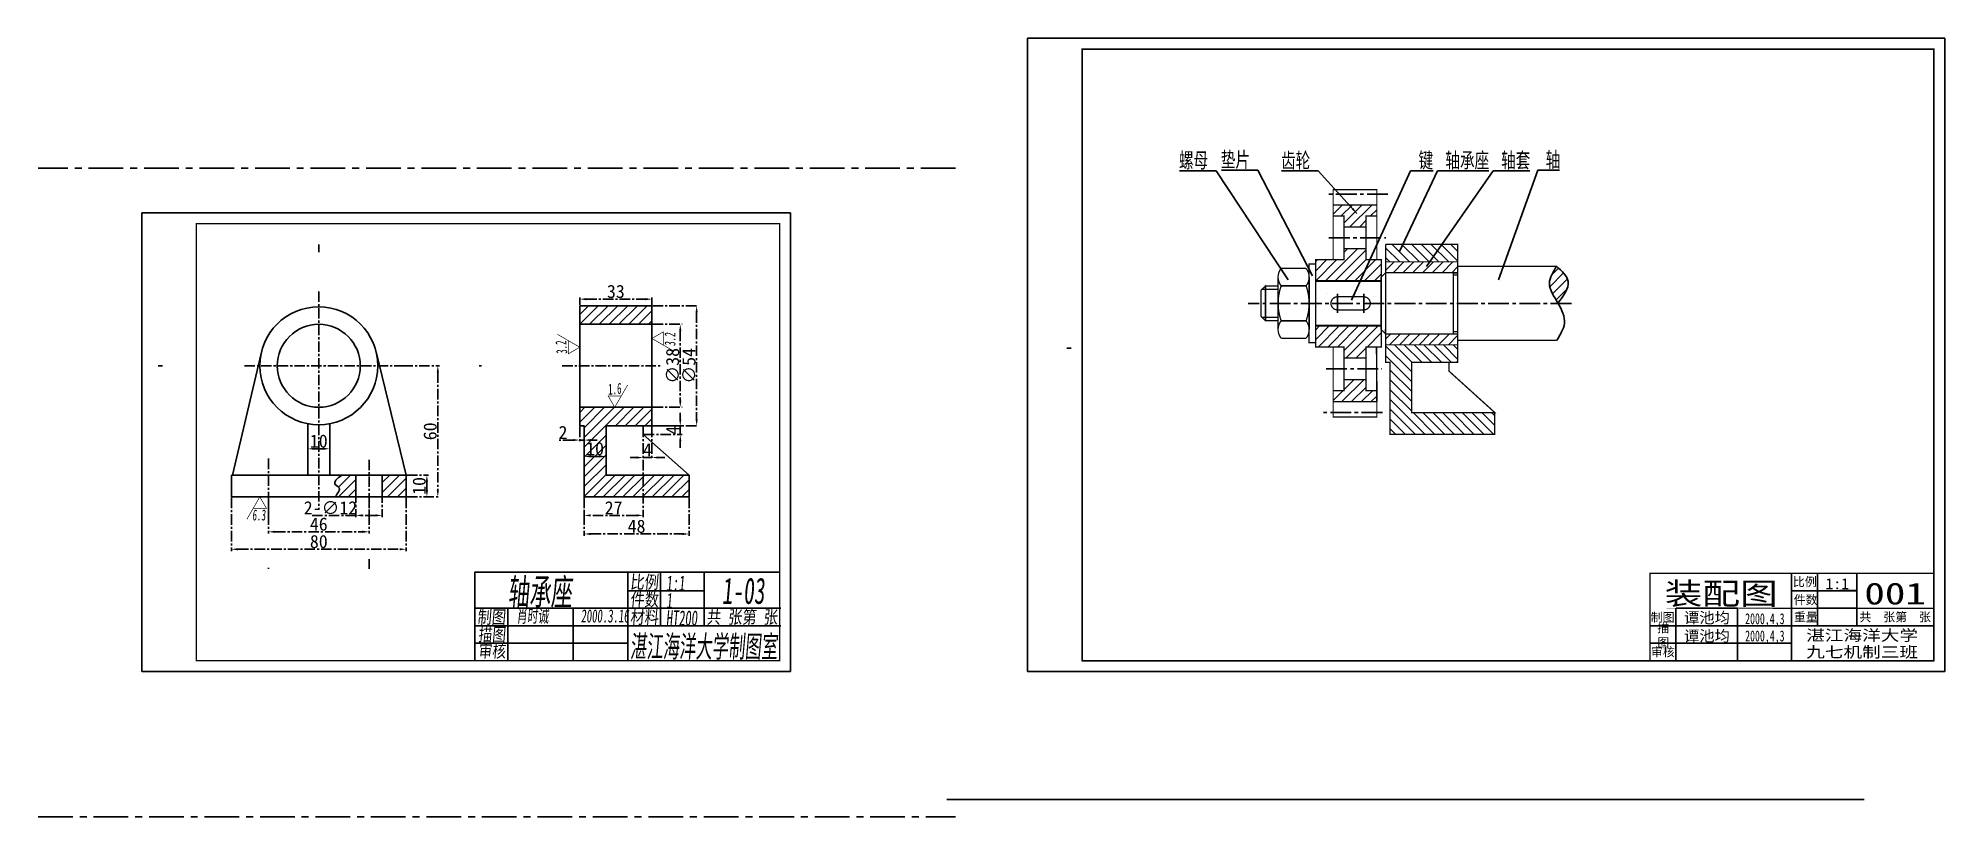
# Model space of a CAD drawing. Header units: millimetres. Extents: x -4100 to 463, y -95 to 2875.
# Drawn here: x -410 to 463, y -10 to 347 of the extents above; entities that cross this region are included whole.
import ezdxf
from ezdxf.enums import TextEntityAlignment as Align

# ---------------------------------------------------------------- set-up
doc = ezdxf.new("R2010")
doc.units = ezdxf.units.MM
doc.header["$LTSCALE"] = 0.5
doc.linetypes.add('CENTER', pattern=[50.8, 31.75, -6.35, 6.35, -6.35])
doc.linetypes.add('CENTER2', pattern=[28.575, 19.05, -3.175, 3.175, -3.175])
for name, color, linetype, lineweight in [('中心线', 1, 'CENTER', 25), ('文本', 6, 'Continuous', 25), ('细实线', 2, 'Continuous', 25)]:
    doc.layers.add(name, color=color, linetype=linetype, lineweight=lineweight)
for name, color, linetype in [('图块', 6, 'Continuous'), ('实体', 7, 'Continuous'), ('标注', 5, 'Continuous')]:
    doc.layers.add(name, color=color, linetype=linetype)
doc.styles.add('DIM', font='italicc.shx', dxfattribs={"width": 0.7})
doc.styles.add('TEXT', font='simfang.ttf', dxfattribs={"width": 0.7})
doc.dimstyles.new('JXZT', dxfattribs={"dimtxt": 7, "dimasz": 3, "dimexe": 1.25, "dimexo": 0.625, "dimtad": 1, "dimtoh": 1, "dimdec": 0, "dimtxsty": 'DIM', "dimblk2": 'ARCHTICK', "dimcen": 2.5, "dimadec": 0, "dimazin": 0, "dimtm": 1e-09, "dimtfac": 1, "dimtdec": 0, "dimtmove": 0, "dimatfit": 3, "dimfxl": 0, "dimarcsym": 0})
doc.dimstyles.get("Standard").update_dxf_attribs({"dimtxt": 7, "dimasz": 3, "dimexe": 0.8, "dimexo": 0.3625, "dimgap": 0.5, "dimtad": 1, "dimdec": 0, "dimzin": 0, "dimdsep": 46, "dimtxsty": 'Standard', "dimcen": 1.09, "dimclrd": 5, "dimclre": 5, "dimclrt": 5, "dimadec": 0, "dimazin": 0, "dimtfac": 1, "dimtdec": 0, "dimtmove": 0, "dimatfit": 3, "dimfxl": 0, "dimtolj": 1, "dimtzin": 0, "dimarcsym": 0})

msp = doc.modelspace()

# ---------------------------------------------------------------- texts
at = {"layer": '文本', "char_height": 7, "style": 'DIM'}
for s, insert, attachment_point in [('{\\f仿宋_GB2312|b0|i0|c134|p49;螺母}', (125.67, 286.82), 9), ('{\\f仿宋_GB2312|b0|i0|c134|p49;垫片}', (144.88, 287.12), 9), ('{\\f仿宋_GB2312|b0|i0|c134|p49;齿轮}', (172.47, 286.82), 9), ('{\\f仿宋_GB2312|b0|i0|c134|p49;键}', (222.03, 286.82), 7), ('{\\f仿宋_GB2312|b0|i0|c134|p49;轴承座}', (234.32, 286.82), 7), ('{\\f仿宋_GB2312|b0|i0|c134|p49;轴套}', (259.82, 286.82), 7), ('{\\f仿宋_GB2312|b0|i0|c134|p49;轴}', (280.23, 287.12), 7)]:
    msp.add_mtext(s, dxfattribs=dict(at, insert=insert, attachment_point=attachment_point))

# ---------------------------------------------------------------- blocks, each defined once
blk = doc.blocks.new('RA')
at = {"layer": '图块', "const_width": 0.3}
blk.add_lwpolyline([(5.887, 10.196), (0, 0), (-3, 5.196), (3, 5.196), (-3, 5.196)], dxfattribs=at)
at = {"layer": '图块', "style": 'TEXT', "oblique": 5, "width": 0.6}
blk.add_attdef('RA', (-3, 5.696), '', height=5, rotation=5, dxfattribs=at)
blk = doc.blocks.new('RA1')
at = {"layer": '图块', "const_width": 0.3}
blk.add_lwpolyline([(-5.887, -10.196), (0, 0), (3, -5.196), (-3, -5.196), (3, -5.196)], dxfattribs=at)
at = {"layer": '实体', "ltscale": 0.3, "style": 'TEXT', "oblique": 5, "width": 0.6}
blk.add_attdef('RA', (-3.5, -10.804), '', height=5, dxfattribs=at)
blk = doc.blocks.new('*D6')
at = {"color": 5, "linetype": 'ByBlock', "ltscale": 0.3}
for p, q in [((281.3625, 225.5), (294.8, 225.5)), ((294, 222.5), (294, 190.5)), ((281.3625, 187.5), (294.8, 187.5))]:
    blk.add_line(p, q, dxfattribs=at)
for points in [[(293.5, 222.5), (294.5, 222.5), (294, 225.5)], [(293.5, 190.5), (294.5, 190.5), (294, 187.5)]]:
    blk.add_solid(points, dxfattribs=at)
at = {"layer": 'DEFPOINTS', "color": 0, "linetype": 'ByBlock', "ltscale": 0.3}
for p in [(281, 225.5), (281, 187.5), (294, 187.5)]:
    blk.add_point(p, dxfattribs=at)
at = {"color": 5, "linetype": 'ByBlock', "ltscale": 0.3, "insert": (290.5, 206.5), "char_height": 6, "attachment_point": 5, "rotation": 90}
blk.add_mtext('\\A1;∅38', dxfattribs=at)
blk = doc.blocks.new('*D7')
at = {"color": 5, "linetype": 'ByBlock', "ltscale": 0.3}
for p, q in [((281.3625, 234), (302.3, 234)), ((301.5, 231), (301.5, 182)), ((281.3625, 179), (302.3, 179))]:
    blk.add_line(p, q, dxfattribs=at)
for points in [[(301, 231), (302, 231), (301.5, 234)], [(301, 182), (302, 182), (301.5, 179)]]:
    blk.add_solid(points, dxfattribs=at)
at = {"layer": 'DEFPOINTS', "color": 0, "linetype": 'ByBlock', "ltscale": 0.3}
for p in [(281, 234), (281, 179), (301.5, 179)]:
    blk.add_point(p, dxfattribs=at)
at = {"color": 5, "linetype": 'ByBlock', "ltscale": 0.3, "insert": (298, 206.5), "char_height": 6, "attachment_point": 5, "rotation": 90}
blk.add_mtext('\\A1;∅54', dxfattribs=at)
blk = doc.blocks.new('*D8')
at = {"color": 5, "linetype": 'ByBlock', "ltscale": 0.3}
for p, q in [((294, 182), (294, 185)), ((277.3625, 179), (294.8, 179)), ((294, 179), (294, 175)), ((277.3625, 175), (294.8, 175)), ((294, 172), (294, 169))]:
    blk.add_line(p, q, dxfattribs=at)
for points in [[(293.5, 182), (294.5, 182), (294, 179)], [(293.5, 172), (294.5, 172), (294, 175)]]:
    blk.add_solid(points, dxfattribs=at)
at = {"layer": 'DEFPOINTS', "color": 0, "linetype": 'ByBlock', "ltscale": 0.3}
for p in [(277, 179), (277, 175), (294, 175)]:
    blk.add_point(p, dxfattribs=at)
at = {"color": 5, "linetype": 'ByBlock', "ltscale": 0.3, "insert": (290.5, 177), "char_height": 6, "attachment_point": 5, "rotation": 90}
blk.add_mtext('\\A1;4', dxfattribs=at)
blk = doc.blocks.new('*D9')
at = {"color": 5, "linetype": 'ByBlock', "ltscale": 0.3}
for p, q in [((277, 178.6375), (277, 163.7)), ((281, 178.6375), (281, 163.7)), ((274, 164.5), (271, 164.5)), ((281, 164.5), (277, 164.5)), ((284, 164.5), (287, 164.5))]:
    blk.add_line(p, q, dxfattribs=at)
for points in [[(274, 165), (274, 164), (277, 164.5)], [(284, 165), (284, 164), (281, 164.5)]]:
    blk.add_solid(points, dxfattribs=at)
at = {"layer": 'DEFPOINTS', "color": 0, "linetype": 'ByBlock', "ltscale": 0.3}
for p in [(277, 179), (281, 179), (277, 164.5)]:
    blk.add_point(p, dxfattribs=at)
at = {"color": 5, "linetype": 'ByBlock', "ltscale": 0.3, "insert": (279, 168), "char_height": 6, "attachment_point": 5}
blk.add_mtext('\\A1;4', dxfattribs=at)
blk = doc.blocks.new('*D10')
at = {"color": 5, "linetype": 'ByBlock', "ltscale": 0.3}
for p, q in [((248, 234.3625), (248, 237.8)), ((281, 234.3625), (281, 237.8)), ((251, 237), (278, 237))]:
    blk.add_line(p, q, dxfattribs=at)
for points in [[(251, 237.5), (251, 236.5), (248, 237)], [(278, 237.5), (278, 236.5), (281, 237)]]:
    blk.add_solid(points, dxfattribs=at)
at = {"layer": 'DEFPOINTS', "color": 0, "linetype": 'ByBlock', "ltscale": 0.3}
for p in [(281, 237), (248, 234), (281, 234)]:
    blk.add_point(p, dxfattribs=at)
at = {"color": 5, "linetype": 'ByBlock', "ltscale": 0.3, "insert": (264.5, 240.5), "char_height": 6, "attachment_point": 5}
blk.add_mtext('\\A1;33', dxfattribs=at)
blk = doc.blocks.new('*D11')
at = {"color": 5, "linetype": 'ByBlock', "ltscale": 0.3}
for p, q in [((250, 164.8625), (250, 165.8)), ((253, 165), (257, 165)), ((260, 164.8625), (260, 165.8))]:
    blk.add_line(p, q, dxfattribs=at)
for points in [[(253, 165.5), (253, 164.5), (250, 165)], [(257, 165.5), (257, 164.5), (260, 165)]]:
    blk.add_solid(points, dxfattribs=at)
at = {"layer": 'DEFPOINTS', "color": 0, "linetype": 'ByBlock', "ltscale": 0.3}
for p in [(260, 165), (250, 164.5), (260, 164.5)]:
    blk.add_point(p, dxfattribs=at)
at = {"color": 5, "linetype": 'ByBlock', "ltscale": 0.3, "insert": (255, 168.5), "char_height": 6, "attachment_point": 5}
blk.add_mtext('\\A1;10', dxfattribs=at)
blk = doc.blocks.new('*D12')
at = {"color": 5, "linetype": 'ByBlock', "ltscale": 0.3}
for p, q in [((248, 178.6375), (248, 171.7)), ((250, 178.6375), (250, 171.7)), ((245, 172.5), (238.6, 172.5)), ((250, 172.5), (248, 172.5)), ((253, 172.5), (256, 172.5))]:
    blk.add_line(p, q, dxfattribs=at)
for points in [[(245, 173), (245, 172), (248, 172.5)], [(253, 173), (253, 172), (250, 172.5)]]:
    blk.add_solid(points, dxfattribs=at)
at = {"layer": 'DEFPOINTS', "color": 0, "linetype": 'ByBlock', "ltscale": 0.3}
for p in [(248, 179), (250, 179), (248, 172.5)]:
    blk.add_point(p, dxfattribs=at)
at = {"color": 5, "linetype": 'ByBlock', "ltscale": 0.3, "insert": (240.3, 176), "char_height": 6, "attachment_point": 5}
blk.add_mtext('\\A1;2', dxfattribs=at)
blk = doc.blocks.new('*D13')
at = {"color": 5, "linetype": 'ByBlock', "ltscale": 0.3}
for p, q in [((250, 178.6375), (250, 137.2)), ((277, 178.6375), (277, 137.2)), ((274, 138), (253, 138))]:
    blk.add_line(p, q, dxfattribs=at)
for points in [[(253, 138.5), (253, 137.5), (250, 138)], [(274, 138.5), (274, 137.5), (277, 138)]]:
    blk.add_solid(points, dxfattribs=at)
at = {"layer": 'DEFPOINTS', "color": 0, "linetype": 'ByBlock', "ltscale": 0.3}
for p in [(250, 179), (277, 179), (250, 138)]:
    blk.add_point(p, dxfattribs=at)
at = {"color": 5, "linetype": 'ByBlock', "ltscale": 0.3, "insert": (263.5, 141.5), "char_height": 6, "attachment_point": 5}
blk.add_mtext('\\A1;27', dxfattribs=at)
blk = doc.blocks.new('*D14')
at = {"color": 5, "linetype": 'ByBlock', "ltscale": 0.3}
for p, q in [((250, 146.1375), (250, 128.7)), ((298, 146.1375), (298, 128.7)), ((253, 129.5), (295, 129.5))]:
    blk.add_line(p, q, dxfattribs=at)
for points in [[(253, 130), (253, 129), (250, 129.5)], [(295, 130), (295, 129), (298, 129.5)]]:
    blk.add_solid(points, dxfattribs=at)
at = {"layer": 'DEFPOINTS', "color": 0, "linetype": 'ByBlock', "ltscale": 0.3}
for p in [(250, 146.5), (298, 146.5), (298, 129.5)]:
    blk.add_point(p, dxfattribs=at)
at = {"color": 5, "linetype": 'ByBlock', "ltscale": 0.3, "insert": (274, 133), "char_height": 6, "attachment_point": 5}
blk.add_mtext('\\A1;48', dxfattribs=at)
blk = doc.blocks.new('*D15')
at = {"color": 5, "linetype": 'ByBlock', "ltscale": 0.3}
for p, q in [((145.5, 156.137), (145.5, 137.2)), ((157.5, 156.137), (157.5, 137.2)), ((145.5, 138), (125.214, 138)), ((154.5, 138), (148.5, 138))]:
    blk.add_line(p, q, dxfattribs=at)
for points in [[(148.5, 138.5), (148.5, 137.5), (145.5, 138)], [(154.5, 138.5), (154.5, 137.5), (157.5, 138)]]:
    blk.add_solid(points, dxfattribs=at)
at = {"layer": 'DEFPOINTS', "color": 0, "linetype": 'ByBlock', "ltscale": 0.3}
for p in [(145.5, 156.5), (157.5, 156.5), (145.5, 138)]:
    blk.add_point(p, dxfattribs=at)
at = {"color": 5, "linetype": 'ByBlock', "ltscale": 0.3, "insert": (133.857, 141.5), "char_height": 6, "attachment_point": 5}
blk.add_mtext('\\A1;2-∅12', dxfattribs=at)
blk = doc.blocks.new('*D16')
at = {"color": 5, "linetype": 'ByBlock', "ltscale": 0.3}
for p, q in [((105.5, 146.1375), (105.5, 129.7)), ((151.5, 146.1375), (151.5, 129.7)), ((108.5, 130.5), (148.5, 130.5))]:
    blk.add_line(p, q, dxfattribs=at)
for points in [[(108.5, 131), (108.5, 130), (105.5, 130.5)], [(148.5, 131), (148.5, 130), (151.5, 130.5)]]:
    blk.add_solid(points, dxfattribs=at)
at = {"layer": 'DEFPOINTS', "color": 0, "linetype": 'ByBlock', "ltscale": 0.3}
for p in [(105.5, 146.5), (151.5, 146.5), (151.5, 130.5)]:
    blk.add_point(p, dxfattribs=at)
at = {"color": 5, "linetype": 'ByBlock', "ltscale": 0.3, "insert": (128.5, 134), "char_height": 6, "attachment_point": 5}
blk.add_mtext('\\A1;46', dxfattribs=at)
blk = doc.blocks.new('*D17')
at = {"color": 5, "linetype": 'ByBlock', "ltscale": 0.3}
for p, q in [((88.5, 146.1375), (88.5, 121.7)), ((168.5, 146.1375), (168.5, 121.7)), ((91.5, 122.5), (165.5, 122.5))]:
    blk.add_line(p, q, dxfattribs=at)
for points in [[(91.5, 123), (91.5, 122), (88.5, 122.5)], [(165.5, 123), (165.5, 122), (168.5, 122.5)]]:
    blk.add_solid(points, dxfattribs=at)
at = {"layer": 'DEFPOINTS', "color": 0, "linetype": 'ByBlock', "ltscale": 0.3}
for p in [(88.5, 146.5), (168.5, 146.5), (168.5, 122.5)]:
    blk.add_point(p, dxfattribs=at)
at = {"color": 5, "linetype": 'ByBlock', "ltscale": 0.3, "insert": (128.5, 126), "char_height": 6, "attachment_point": 5}
blk.add_mtext('\\A1;80', dxfattribs=at)
blk = doc.blocks.new('*D18')
at = {"color": 5, "linetype": 'ByBlock', "ltscale": 0.3}
for p, q in [((123.5, 168.6375), (123.5, 167.7)), ((130.5, 168.5), (126.5, 168.5)), ((133.5, 168.6375), (133.5, 167.7))]:
    blk.add_line(p, q, dxfattribs=at)
for points in [[(126.5, 169), (126.5, 168), (123.5, 168.5)], [(130.5, 169), (130.5, 168), (133.5, 168.5)]]:
    blk.add_solid(points, dxfattribs=at)
at = {"layer": 'DEFPOINTS', "color": 0, "linetype": 'ByBlock', "ltscale": 0.3}
for p in [(123.5, 169), (123.5, 168.5), (133.5, 169)]:
    blk.add_point(p, dxfattribs=at)
at = {"color": 5, "linetype": 'ByBlock', "ltscale": 0.3, "insert": (128.5, 172), "char_height": 6, "attachment_point": 5}
blk.add_mtext('\\A1;10', dxfattribs=at)
blk = doc.blocks.new('*D19')
at = {"color": 5, "linetype": 'ByBlock', "ltscale": 0.3}
for p, q in [((168.8625, 156.5), (178.8, 156.5)), ((178, 149.5), (178, 153.5)), ((168.8625, 146.5), (178.8, 146.5))]:
    blk.add_line(p, q, dxfattribs=at)
for points in [[(177.5, 153.5), (178.5, 153.5), (178, 156.5)], [(177.5, 149.5), (178.5, 149.5), (178, 146.5)]]:
    blk.add_solid(points, dxfattribs=at)
at = {"layer": 'DEFPOINTS', "color": 0, "linetype": 'ByBlock', "ltscale": 0.3}
for p in [(168.5, 156.5), (178, 156.5), (168.5, 146.5)]:
    blk.add_point(p, dxfattribs=at)
at = {"color": 5, "linetype": 'ByBlock', "ltscale": 0.3, "insert": (174.5, 151.5), "char_height": 6, "attachment_point": 5, "rotation": 90}
blk.add_mtext('\\A1;10', dxfattribs=at)
blk = doc.blocks.new('*D20')
at = {"color": 5, "linetype": 'ByBlock', "ltscale": 0.3}
for p, q in [((166.8625, 206.5), (183.8, 206.5)), ((183, 203.5), (183, 149.5)), ((168.8625, 146.5), (183.8, 146.5))]:
    blk.add_line(p, q, dxfattribs=at)
for points in [[(182.5, 203.5), (183.5, 203.5), (183, 206.5)], [(182.5, 149.5), (183.5, 149.5), (183, 146.5)]]:
    blk.add_solid(points, dxfattribs=at)
at = {"layer": 'DEFPOINTS', "color": 0, "linetype": 'ByBlock', "ltscale": 0.3}
for p in [(166.5, 206.5), (168.5, 146.5), (183, 146.5)]:
    blk.add_point(p, dxfattribs=at)
at = {"color": 5, "linetype": 'ByBlock', "ltscale": 0.3, "insert": (179.5, 176.5), "char_height": 6, "attachment_point": 5, "rotation": 90}
blk.add_mtext('\\A1;60', dxfattribs=at)
blk = doc.blocks.new('A4')
for p, q in [((297, 210), (0, 210)), ((0, 210), (0, 0)), ((297, 0), (297, 210)), ((152.5, 45.5), (291.5, 45.5)), ((152.5, 5), (152.5, 45.5)), ((222.5, 45), (222.5, 5)), ((237.5, 45), (237.5, 21)), ((257.5, 45), (257.5, 21)), ((222.5, 37), (257.5, 37)), ((152.5, 29), (292.5, 29)), ((167.5, 29), (167.5, 5)), ((197.5, 29), (197.5, 5)), ((152.5, 21), (292.5, 21)), ((152.5, 13), (222.5, 13)), ((0, 0), (297, 0)), ((0, 0), (210, 0)), ((0, 0), (0, 0))]:
    blk.add_line(p, q)
at = {"const_width": 0.6}
blk.add_lwpolyline([(25, 5), (292, 5), (292, 205), (25, 205)], close=True, dxfattribs=at)
blk.add_lwpolyline([(292, 5), (292, 45.5), (152.5, 45.5), (152.5, 5), (292, 5)], dxfattribs=at)
at = {"style": 'TEXT', "oblique": 5}
for s, height, width, p, p2 in [('比例', 6, 0.782878, (223.5, 38), (236.5, 38)), ('件数', 6, 0.782878, (223.5, 30), (236.5, 30)), ('制图', 6, 0.782878, (153.5, 22), (166.5, 22)), ('材料', 6, 0.782878, (223.5, 22), (236.5, 22)), ('共 张第 张', 6, 0.782878, (258.5, 22), (291, 22)), ('描图', 6, 0.752767, (154, 14), (166.5, 14)), ('湛江海洋大学制图室', 10, 0.541992, (223.5, 6.5), (291, 6.5)), ('审核', 6, 0.752767, (154, 6.5), (166.5, 6.5))]:
    blk.add_text(s, height=height, dxfattribs=dict(at, width=width)).set_placement(p, p2, align=Align.FIT)
at = {"style": 'TEXT', "oblique": 5, "width": 0.6}
for tag, p, height in [('BL', (240, 37), 7), ('TH', (265.5, 31), 12), ('TM', (167.5, 30.5), 12), ('JS', (240, 29), 7), ('SM', (171.5, 22.5), 6), ('RQ', (201, 22.5), 6), ('CL', (240, 21), 7)]:
    blk.add_attdef(tag, p, '', height=height, dxfattribs=at)
blk = doc.blocks.new('标')
for p, q in [((-65.25, 40), (-65.25, 0)), ((-53.25, 24), (-53.25, 40)), ((-35.25, 16), (-35.25, 40)), ((-35.25, 40), (-35.25, 24)), ((-129.99, 32), (-130.25, 32)), ((-35.25, 32), (-65.25, 32)), ((-43.25, 32.19), (-35.25, 32.19)), ((-118.25, 0), (-118.25, 24)), ((-118, 24), (-90, 24)), ((-90, 24), (-90, 0)), ((-35.25, 24), (-53.25, 24)), ((-53.25, 24), (-53.25, 16)), ((0, 16), (-130, 16)), ((-53.25, 16), (-35.25, 16)), ((-65, 8), (-130, 8))]:
    blk.add_line(p, q)
at = {"const_width": 0.6}
for points in [[(-130, 40), (0, 40), (0, 0), (-130, 0)], [(-130, 24), (0, 24), (0, 24), (-130, 24)]]:
    blk.add_lwpolyline(points, close=True, dxfattribs=at)
at = {"char_height": 4, "attachment_point": 5}
for s, insert, width in [('\\f仿宋_GB2312|b0|i0|c134|p49;比例', (-59.11, 35.85), 11.3), ('\\f仿宋_GB2312|b0|i0|c134|p49;件数', (-58.77, 27.59), 11.1), ('\\f仿宋_GB2312|b0|i0|c134|p49;制图', (-124.23, 19.56), 11.1), ('\\f仿宋_GB2312|b0|i0|c134|p49;描图', (-123.91, 11.41), 10), ('\\f仿宋_GB2312|b0|i0|c134|p49;重量', (-58.67, 19.78), 11.3), ('\\f仿宋_GB2312|b0|i0|c134|p49;共\u3000张第\u3000张', (-17.75, 19.75), 34.3), ('\\f仿宋_GB2312|b0|i0|c134|p49;审核', (-124.14, 3.71), 10.4)]:
    blk.add_mtext(s, dxfattribs=dict(at, insert=insert, width=width))
at = {"style": 'TEXT'}
for tag, height, width, p, p2 in [('（图名）', 10, 0.9335, (-123.23, 25.73), (-71.56, 25.73)), ('（？：？）', 5, 1.043564, (-49.7, 32.72), (-38.87, 32.72)), ('（图号）', 10, 1.358807, (-31.87, 25.73), (-3.67, 25.73)), ('（姓名）', 5, 1.010952, (-114.43, 17.17), (-93.45, 17.17)), ('DATE', 5, 1.338439, (-86.45, 16.72), (-68.4, 16.72)), ('（姓名）', 5, 1.010952, (-114.43, 8.83), (-93.45, 8.83)), ('DATE', 5, 1.338439, (-86.45, 8.83), (-68.4, 8.83)), ('（学校）', 5, 1.233797, (-58.5, 9.11), (-7.28, 9.11)), ('（班级）', 5, 1.233797, (-58.5, 1.45), (-7.28, 1.45))]:
    blk.add_attdef(tag, text='', height=height, dxfattribs=dict(at, width=width)).set_placement(p, p2, align=Align.FIT)
blk = doc.blocks.new('_ArchTick')
at = {"color": 0, "const_width": 0.15}
blk.add_lwpolyline([(-0.5, -0.5), (0.5, 0.5)], dxfattribs=at)
blk = doc.blocks.new('zhxz')
at = {"layer": '实体', "ltscale": 0.3}
h = blk.add_hatch(dxfattribs=at)
h.set_pattern_fill('ANSI31', color=256, style=0)
h.set_pattern_definition([(45, (-410, -9.5), (-2.245064, 2.245064), [])])
h.paths.add_polyline_path([(-129, 216), (-129, 224.5), (-162, 224.5), (-162, 216)])
h.paths.add_polyline_path([(-150, 169.5), (-129, 169.5), (-129, 170), (-129, 178), (-162, 178), (-162, 169.5), (-160, 169.5), (-160, 147), (-160, 137), (-112, 137), (-112, 147), (-150, 147)])
edge = h.paths.add_edge_path()
edge.add_line((-264.5, 147), (-271, 147))
edge.add_spline(control_points=[(-271, 147), (-273, 145.378), (-276.081, 142.878), (-270.117, 140.799), (-274.468, 137.166), (-273.5, 137)], knot_values=[0, 0, 0, 0, 5.327539, 8.208001, 12.015887, 12.015887, 12.015887, 12.015887], degree=3, periodic=0)
edge.add_line((-273.5, 137), (-264.5, 137))
edge.add_line((-264.5, 137), (-264.5, 147))
h.paths.add_polyline_path([(-241.5, 137), (-241.5, 147), (-252.5, 147), (-252.5, 137)])
h.paths.add_polyline_path([(-160, 163.5), (-150, 163.5), (-150, 154.5), (-160, 154.5)], flags=24)
h.paths.add_polyline_path([(-150.194, 182.502), (-143.836, 182.85), (-143.836, 190.012), (-150.194, 189.665)], flags=9)
for p, q in [((10, 287.5), (-410, 287.5)), ((-410, -9.5), (10, -9.5))]:
    blk.add_line(p, q)
at = {"layer": '中心线', "ltscale": 0.3}
for p, q in [((-281.5, 252.5), (-281.5, 249)), ((-281.5, 231), (-281.5, 131)), ((-355, 197), (-353, 197)), ((-315.5, 197), (-241.5, 197)), ((-208, 197), (-207, 197)), ((-170, 197), (-125, 197)), ((-304.5, 154.5), (-304.5, 127.5)), ((-258.5, 154), (-258.5, 129)), ((-258.5, 108.5), (-258.5, 104)), ((-304.5, 104.5), (-304.5, 104))]:
    blk.add_line(p, q, dxfattribs=at)
at = {"layer": '实体', "ltscale": 0.3}
for p, q in [((-162, 224.5), (-162, 169.5)), ((-129, 224.5), (-162, 224.5)), ((-129, 224.5), (-129, 169.5)), ((-129, 224), (-129, 224.5)), ((-281.5, 224), (-281.5, 224)), ((-281.5, 216), (-281.5, 216)), ((-129, 216), (-162, 216)), ((-307.915, 202.588), (-321, 147)), ((-255.27, 203.404), (-241.5, 147)), ((-129, 178), (-162, 178)), ((-286.5, 170.467), (-286.5, 147)), ((-276.5, 170.467), (-276.5, 147)), ((-160, 169.5), (-162, 169.5)), ((-160, 169.5), (-160, 147)), ((-129, 169.5), (-150, 169.5)), ((-150, 169.5), (-150, 147)), ((-133, 169.5), (-133, 165.5)), ((-129, 170), (-129, 169.5)), ((-133, 165.5), (-112, 147)), ((-321.5, 147), (-241.5, 147)), ((-321.5, 147), (-321.5, 137)), ((-264.5, 147), (-264.5, 137)), ((-252.5, 147), (-252.5, 137)), ((-241.5, 147), (-241.5, 137)), ((-160, 147), (-160, 137)), ((-150, 147), (-112, 147)), ((-112, 147), (-112, 137)), ((-321.5, 137), (-241.5, 137)), ((-160, 137), (-112, 137))]:
    blk.add_line(p, q, dxfattribs=at)
for radius in [27, 19]:
    blk.add_circle((-281.5, 197), radius, dxfattribs=at)
blk.add_spline([(-271, 147), (-273.985, 142.587), (-272, 140.5), (-273.5, 137), (-273, 137)], degree=3, dxfattribs=at)
at = {"layer": '图块', "ltscale": 0.3, "rotation": 90}
blk.add_blockref('RA1', (-129, 209.5), dxfattribs=at).add_auto_attribs({'RA': '3.2'})
at = {"layer": '图块', "ltscale": 0.3}
blk.add_blockref('RA1', (-308.5, 137), dxfattribs=at).add_auto_attribs({'RA': '6.3'})
at = {"layer": '实体', "ltscale": 0.3, "rotation": 90}
blk.add_blockref('RA', (-162, 205.5), dxfattribs=at).add_auto_attribs({'RA': '3.2'})
at = {"layer": '实体', "ltscale": 0.3}
blk.add_blockref('RA', (-146, 178), dxfattribs=at).add_auto_attribs({'RA': '1.6'})
at = {"layer": '标注', "ltscale": 0.3}
blk.add_blockref('A4', (-362.5, 57), dxfattribs=at).add_auto_attribs({'JS': '1', 'BL': '1:1', 'CL': 'HT200', 'TM': '轴承座', 'SM': '肖时诚', 'RQ': '2000.3.16', 'TH': '1-03'})
at = {"layer": '图块', "ltscale": 0.3}
for base, p1, p2, picture, middle in [((-129, 227.5), (-162, 224.5), (-129, 224.5), '*D10', (-145.5, 231)), ((-162, 163), (-160, 169.5), (-162, 169.5), '*D12', (-169.7, 166.5)), ((-160, 128.5), (-133, 169.5), (-160, 169.5), '*D13', (-146.5, 132)), ((-133, 155), (-129, 169.5), (-133, 169.5), '*D9', (-131, 158.5)), ((-150, 155.5), (-160, 155), (-150, 155), '*D11', (-155, 159)), ((-112, 120), (-160, 137), (-112, 137), '*D14', (-136, 123.5))]:
    dim = blk.add_linear_dim(base=base, p1=p1, p2=p2, dimstyle='Standard', dxfattribs=at)
    dim.commit()
    dim.dimension.update_dxf_attribs({"geometry": picture, "text_midpoint": middle, "insert": (-410, -9.5)})
for base, p1, p2, text, picture, middle in [((-108.5, 169.5), (-129, 224.5), (-129, 169.5), '%%C54', '*D7', (-112, 197)), ((-116, 178), (-129, 216), (-129, 178), '%%C38', '*D6', (-119.5, 197))]:
    dim = blk.add_linear_dim(base=base, p1=p1, p2=p2, angle=90, text=text, dimstyle='Standard', dxfattribs=at)
    dim.commit()
    dim.dimension.update_dxf_attribs({"geometry": picture, "text_midpoint": middle, "insert": (-410, -9.5)})
dim = blk.add_linear_dim(base=(-116, 165.5), p1=(-133, 169.5), p2=(-133, 165.5), angle=90, dimstyle='Standard', dxfattribs=at)
dim.commit()
dim.dimension.update_dxf_attribs({"geometry": '*D8', "text_midpoint": (-119.5, 167.5), "insert": (-410, -9.5)})
at = {"layer": '实体', "ltscale": 0.3}
for base, p1, p2, picture, middle in [((-227, 137), (-243.5, 197), (-241.5, 137), '*D20', (-230.5, 167)), ((-232, 147), (-241.5, 137), (-241.5, 147), '*D19', (-235.5, 142))]:
    dim = blk.add_linear_dim(base=base, p1=p1, p2=p2, angle=90, dimstyle='Standard', override={"dimtxt": 6}, dxfattribs=at)
    dim.commit()
    dim.dimension.update_dxf_attribs({"geometry": picture, "text_midpoint": middle, "insert": (-410, -9.5)})
for base, p1, p2, picture, middle in [((-286.5, 159), (-276.5, 159.5), (-286.5, 159.5), '*D18', (-281.5, 162.5)), ((-241.5, 113), (-321.5, 137), (-241.5, 137), '*D17', (-281.5, 116.5)), ((-258.5, 121), (-304.5, 137), (-258.5, 137), '*D16', (-281.5, 124.5))]:
    dim = blk.add_linear_dim(base=base, p1=p1, p2=p2, dimstyle='Standard', override={"dimtxt": 6}, dxfattribs=at)
    dim.commit()
    dim.dimension.update_dxf_attribs({"geometry": picture, "text_midpoint": middle, "insert": (-410, -9.5)})
dim = blk.add_linear_dim(base=(-264.5, 128.5), p1=(-252.5, 147), p2=(-264.5, 147), text='2-%%C12', dimstyle='Standard', override={"dimtxt": 6}, dxfattribs=at)
dim.commit()
dim.dimension.update_dxf_attribs({"geometry": '*D15', "text_midpoint": (-276.143, 132), "insert": (-410, -9.5)})

# ---------------------------------------------------------------- hatches: boundary and pattern name
h = msp.add_hatch()
h.set_pattern_fill('ANSI31', color=256, style=0)
h.set_pattern_definition([(45, (-3.6863, 57), (-2.245064, 2.245064), [])])
h.paths.add_polyline_path([(239.93, 244.59), (206.93, 244.59), (206.93, 239.59), (237.93, 239.59), (239.93, 239.59), (239.93, 242.59)])
h.paths.add_polyline_path([(239.93, 211.59), (237.93, 211.59), (206.93, 211.59), (206.93, 206.59), (239.93, 206.59)])
at = {"layer": '实体'}
h = msp.add_hatch(dxfattribs=at)
h.set_pattern_fill('ANSI31', color=256, angle=90, style=0)
h.paths.add_polyline_path([(239.93, 244.59), (239.93, 252.59), (206.93, 252.59), (206.93, 244.59)])
h = msp.add_hatch(dxfattribs=at)
h.set_pattern_fill('ANSI31', color=256, angle=90, style=0)
h.paths.add_polyline_path([(208.93, 165.59), (256.93, 165.59), (256.93, 175.59), (218.93, 175.59), (218.93, 198.59), (239.42, 198.59), (239.93, 199.1), (239.93, 206.59), (207.01, 206.59), (206.93, 206.51), (206.93, 198.59), (208.93, 198.59)])

# ---------------------------------------------------------------- linework, layer by layer
for p, q in [((463, 347), (43, 347)), ((43, 347), (43, 57)), ((458, 342), (68, 342)), ((68, 342), (68, 62)), ((458, 62), (458, 342)), ((463, 57), (463, 347)), ((171.93, 237.59), (171.93, 213.59)), ((159.1, 233.59), (164.83, 233.59)), ((164.83, 233.59), (170.56, 233.59)), ((164.83, 217.59), (159.1, 217.59)), ((170.56, 217.59), (164.83, 217.59)), ((206.93, 206.51), (207.01, 206.59)), ((239.42, 198.59), (239.93, 199.1)), ((458, 62), (458, 102)), ((68, 62), (458, 62)), ((68, 62), (458, 62)), ((43, 57), (463, 57)), ((43, 57), (43, 57)), ((6, -1.5), (426, -1.5))]:
    msp.add_line(p, q)
at = {"color": 7, "linetype": 'ByBlock'}
for p, q in [((204.93, 237.59), (206.93, 239.59)), ((204.93, 225.59), (204.93, 237.59)), ((282.1, 233.22), (288.37, 239.49)), ((282.95, 238.56), (286.15, 241.76)), ((283.36, 229.99), (290.16, 236.79)), ((285.01, 227.15), (290.03, 232.16)), ((204.93, 225.59), (204.93, 213.59)), ((204.93, 213.59), (206.93, 211.59)), ((206.93, 213.59), (206.93, 211.59))]:
    msp.add_line(p, q, dxfattribs=at)
at = {"color": 7}
for p, q in [((151.93, 225.59), (151.93, 233.09)), ((171.93, 233.59), (171.93, 225.59)), ((151.93, 218.09), (151.93, 225.59)), ((171.93, 225.59), (171.93, 217.59))]:
    msp.add_line(p, q, dxfattribs=at)
at = {"const_width": 0.6}
msp.add_lwpolyline([(68, 342), (458, 342), (458, 62), (68, 62)], close=True, dxfattribs=at)
for points in [[(239.93, 252.59), (206.93, 252.59), (239.93, 252.59), (239.93, 198.59), (218.93, 198.59), (218.93, 175.59), (256.93, 175.59), (235.93, 194.59), (235.93, 198.59)], [(206.93, 252.59), (206.93, 198.59), (208.93, 198.59), (208.93, 165.59), (256.93, 165.59), (256.93, 175.59)], [(206.93, 244.59), (239.93, 244.59)], [(157.73, 237.59), (157.73, 213.59)], [(174.93, 243.59), (171.93, 243.59), (171.93, 207.59), (174.93, 207.59)], [(237.93, 239.59), (239.93, 239.59)], [(237.93, 211.59), (239.93, 211.59)], [(206.93, 206.59), (239.93, 206.59)]]:
    msp.add_lwpolyline(points, dxfattribs=at)
for points in [[(170.53, 233.59, 0.351), (170.53, 241.59), (164.83, 241.59), (159.13, 241.59, 0.351), (159.13, 233.59)], [(159.11, 233.62, 0.172194), (159.11, 217.57, 0.172194)], [(170.55, 217.57, 0.172194), (170.55, 233.62, 0.172194)], [(159.13, 217.59, 0.351), (159.13, 209.59), (164.83, 209.59), (170.53, 209.59, 0.351), (170.53, 217.59)]]:
    msp.add_lwpolyline(points, format="xyb", dxfattribs=at)
at = {"color": 7, "linetype": 'ByBlock'}
for points, const_width in [([(174.93, 233.09), (174.93, 225.59), (174.93, 235.59), (204.93, 235.59), (204.93, 225.59), (204.93, 205.59), (197.93, 205.59), (197.93, 185.59), (202.93, 185.59)], 0.6), ([(204.93, 237.59), (206.93, 239.59)], 0.6), ([(285.26, 208.59), (239.93, 208.59), (239.93, 225.59), (239.93, 212.59), (237.93, 212.59), (237.93, 225.59), (237.93, 211.59), (206.93, 211.59), (206.93, 237.59), (206.93, 239.59), (237.93, 239.59), (237.93, 225.59), (237.93, 238.59), (239.93, 238.59), (239.93, 225.59), (239.93, 242.59), (285.26, 242.59)], 0.6), ([(157.73, 217.59), (151.93, 217.59), (149.93, 219.59), (149.93, 225.59), (149.93, 231.59), (151.93, 233.59), (151.93, 225.59), (151.93, 217.59)], 0.6), ([(170.56, 217.59), (159.1, 217.59)], 0.6), ([(204.93, 213.59), (206.93, 211.59)], 0.6), ([(202.93, 180.59), (202.8, 205.59)], 0.7)]:
    msp.add_lwpolyline(points, dxfattribs=dict(at, const_width=const_width))
at = {"color": 7, "const_width": 0.6}
for points in [[(151.93, 233.59), (157.73, 233.59)], [(159.1, 233.59), (170.56, 233.59)]]:
    msp.add_lwpolyline(points, dxfattribs=at)
at = {"color": 7, "linetype": 'ByBlock', "const_width": 0.6}
msp.add_lwpolyline([(184.93, 228.59, 1), (184.93, 222.59), (196.93, 222.59, 1), (196.93, 228.59)], format="xyb", close=True, dxfattribs=at)
at = {"color": 7, "linetype": 'ByBlock'}
for points in [[(285.26, 242.59), (281.94, 234.73), (285.95, 225.59), (288.81, 216.45), (285.26, 208.59)], [(285.26, 242.59), (290.53, 235.58), (285.87, 225.72)]]:
    msp.add_spline(points, degree=3, dxfattribs=at)
at = {"layer": '中心线', "linetype": 'CENTER2'}
for p, q in [((208, 275.59), (181, 275.59)), ((181, 255.59), (207, 255.59)), ((292, 225.59), (144, 225.59)), ((179.71, 195.59), (205.2, 195.59)), ((205.45, 175.59), (178.16, 175.59))]:
    msp.add_line(p, q, dxfattribs=at)
at = {"layer": '中心线'}
for p, q in [((237.93, 239.59), (239.93, 239.59)), ((237.93, 239.59), (239.93, 239.59)), ((237.93, 239.59), (239.93, 239.59)), ((180.31, 229.95), (180.31, 229.95)), ((184.93, 229.95), (184.93, 221.32)), ((196.93, 229.95), (196.93, 221.32))]:
    msp.add_line(p, q, dxfattribs=at)
at = {"layer": '中心线', "ltscale": 0.3}
msp.add_line((61, 205), (63, 205), dxfattribs=at)
at = {"layer": '实体'}
for p, q in [((182.93, 266.42), (187.11, 270.59)), ((186.6, 265.59), (191.6, 270.59)), ((187.93, 262.43), (196.09, 270.59)), ((190.58, 260.59), (200.58, 270.59)), ((195.07, 260.59), (197.93, 263.45)), ((200.07, 265.59), (202.93, 268.45)), ((174.93, 244.94), (175.58, 245.59)), ((174.93, 240.45), (180.07, 245.59)), ((174.93, 235.96), (184.56, 245.59)), ((179.05, 235.59), (194.05, 250.59)), ((183.54, 235.59), (197.93, 249.98)), ((187.93, 248.96), (189.56, 250.59)), ((188.03, 235.59), (198.03, 245.59)), ((192.52, 235.59), (202.52, 245.59)), ((174.93, 235.96), (204.93, 235.96)), ((197.01, 235.59), (204.93, 243.51)), ((201.5, 235.59), (204.93, 239.02)), ((174.93, 215.22), (204.93, 215.22)), ((174.93, 213.51), (176.64, 215.22)), ((174.93, 209.02), (181.13, 215.22)), ((175.99, 205.59), (185.62, 215.22)), ((180.48, 205.59), (190.11, 215.22)), ((184.97, 205.59), (194.6, 215.22)), ((187.93, 204.06), (199.09, 215.22)), ((188.95, 200.59), (203.58, 215.22)), ((198.44, 205.59), (204.93, 212.08)), ((193.44, 200.59), (197.93, 205.08)), ((182.93, 181.1), (187.42, 185.59)), ((186.91, 180.59), (196.91, 190.59)), ((187.93, 186.1), (192.42, 190.59)), ((191.4, 180.59), (197.93, 187.12)), ((195.89, 180.59), (200.89, 185.59)), ((200.38, 180.59), (202.93, 183.14))]:
    msp.add_line(p, q, dxfattribs=at)
at = {"layer": '实体', "const_width": 0.6}
for points in [[(202.93, 245.59), (202.93, 277.59), (182.93, 277.59), (182.93, 245.59)], [(202.93, 270.59), (182.93, 270.59)], [(182.93, 265.59), (187.93, 265.59), (187.93, 245.59), (174.93, 245.59), (174.93, 225.59), (174.93, 215.59), (204.93, 215.59), (204.93, 225.59), (204.93, 245.59), (197.93, 245.59), (197.93, 265.59), (202.93, 265.59)], [(197.93, 260.59), (187.93, 260.59)], [(197.93, 250.59), (187.93, 250.59)], [(182.93, 185.59), (187.93, 185.59), (187.93, 205.59), (174.93, 205.59), (174.93, 225.59), (174.93, 218.09)], [(202.93, 205.59), (202.93, 173.59), (182.93, 173.59), (182.93, 205.59)], [(197.93, 200.59), (187.93, 200.59)], [(197.93, 200.59), (187.93, 200.59)], [(197.93, 190.59), (187.93, 190.59)], [(197.93, 190.59), (187.93, 190.59)], [(202.93, 180.59), (182.93, 180.59)], [(202.93, 180.59), (182.93, 180.59)]]:
    msp.add_lwpolyline(points, dxfattribs=at)
at = {"layer": '细实线', "const_width": 0.7}
for points in [[(158, 232), (150, 232)], [(158, 219.2), (150, 219.2)]]:
    msp.add_lwpolyline(points, dxfattribs=at)

# ---------------------------------------------------------------- block references
ref = msp.add_blockref('标', (458, 62))
ref.add_attrib('（图号）', '001', dxfattribs={"height": 10, "style": 'TEXT', "width": 1.358807}).set_placement((426.13, 87.73), (454.33, 87.73), align=Align.FIT)
ref.add_attrib('（学校）', '湛江海洋大学', dxfattribs={"height": 5, "style": 'TEXT', "width": 1.233797}).set_placement((399.5, 71.11), (450.72, 71.11), align=Align.FIT)
ref.add_attrib('（班级）', '九七机制三班', dxfattribs={"height": 5, "style": 'TEXT', "width": 1.233797}).set_placement((399.5, 63.45), (450.72, 63.45), align=Align.FIT)
ref.add_attrib('（图名）', '装配图', dxfattribs={"height": 10, "style": 'TEXT', "width": 1.244667}).set_placement((334.77, 87.73), (386.44, 87.73), align=Align.FIT)
ref.add_attrib('（姓名）', '谭池均', dxfattribs={"height": 5, "style": 'TEXT', "width": 1.010952}).set_placement((343.57, 79.17), (364.55, 79.17), align=Align.FIT)
ref.add_attrib('（姓名）', '谭池均', dxfattribs={"height": 5, "style": 'TEXT', "width": 1.010952}).set_placement((343.57, 70.83), (364.55, 70.83), align=Align.FIT)
ref.add_attrib('DATE', '2000,4,3', dxfattribs={"height": 5, "style": 'TEXT', "width": 0.652227}).set_placement((371.55, 70.83), (389.6, 70.83), align=Align.FIT)
ref.add_attrib('DATE', '2000,4,3', dxfattribs={"height": 5, "style": 'TEXT', "width": 0.652227}).set_placement((371.55, 78.72), (389.6, 78.72), align=Align.FIT)
ref.add_attrib('（？：？）', '1:1', dxfattribs={"height": 5, "style": 'TEXT', "width": 1.043564}).set_placement((408.3, 94.72), (419.13, 94.72), align=Align.FIT)
at = {"layer": '中心线', "xscale": 10, "yscale": 10, "zscale": 10}
msp.add_blockref('zhxz', (0, 0), dxfattribs=at)
at = {"layer": '中心线'}
msp.add_blockref('zhxz', (0, 0), dxfattribs=at)

msp.set_redraw_order([(e.dxf.handle, doc.entitydb.next_handle()) for e in msp.query("TEXT MTEXT ATTDEF DIMENSION ARC_DIMENSION")])  # texts and dimensions are drawn at this point

# ---------------------------------------------------------------- leaders
at = {"layer": '文本', "annotation_type": 0, "has_hookline": 1}
for points, hookline_direction, text_width in [([(162.3, 236.4), (129.3, 286.2), (126.3, 286.2)], 1, 13.08), ([(173.4, 238.2), (148.5, 286.5), (145.5, 286.5)], 1, 13), ([(193.8, 266.7), (176.1, 286.2), (173.1, 286.2)], 1, 13.22), ([(191.4, 227.1), (218.4, 286.2), (221.4, 286.2)], 0, 6.67), ([(213.3, 249.3), (230.7, 286.2), (233.7, 286.2)], 0, 19.86), ([(225.6, 242.4), (256.2, 286.2), (259.2, 286.2)], 0, 13.08), ([(258.6, 236.4), (276.6, 286.5), (279.6, 286.5)], 0, 6.3)]:
    msp.add_leader(points, dimstyle='JXZT', dxfattribs=dict(at, hookline_direction=hookline_direction, text_width=text_width))

doc.saveas('drawing.dxf')
